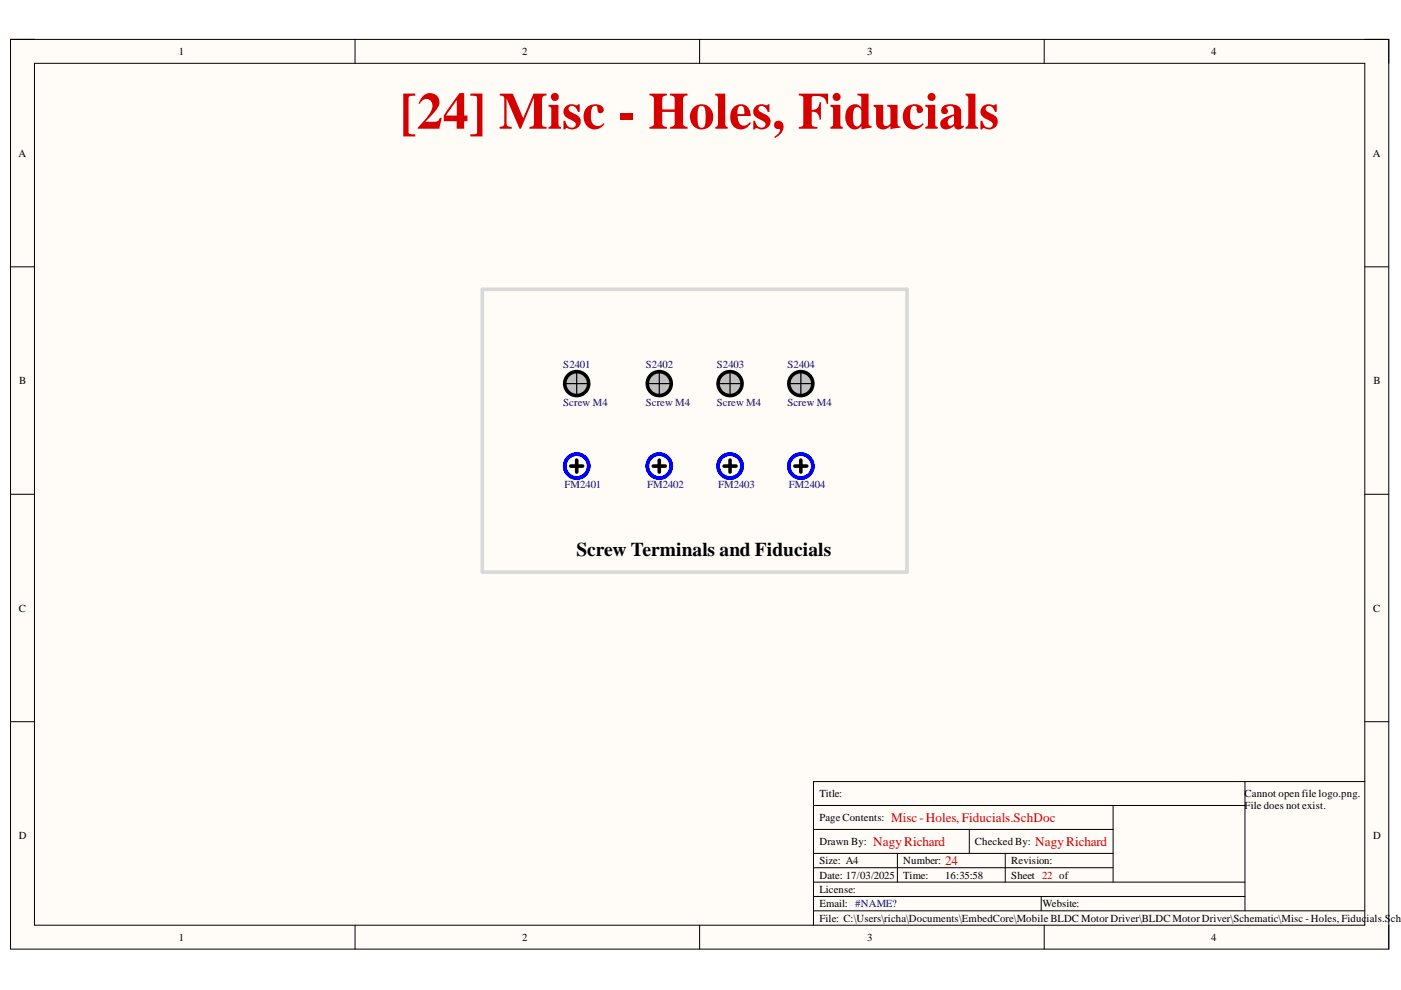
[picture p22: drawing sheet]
<svg xmlns="http://www.w3.org/2000/svg" width="297mm" height="210mm" viewBox="0 0 297 210" stroke-linecap="round" stroke-linejoin="round" font-family="sans-serif">
<defs><g id="words">
<text font-size="11" fill="#d50000" x="84.8" y="27.3">[24] Misc - Holes, Fiducials</text>
<text font-size="4.1" x="122.2" y="117.9">Screw Terminals and Fiducials</text>
<g font-size="2.8" fill="#d50000">
<text x="185.1" y="179.4">NagyRichard</text>
<text x="189" y="174.3">Misc-Holes, Fiducials.SchDoc</text>
<text x="219.5" y="179.4">NagyRichard</text>
<text x="200.4" y="183.4">24</text>
</g>
<g font-size="2.3">
<text x="37.9" y="11.7">1</text>
<text x="110.7" y="11.7">2</text>
<text x="183.9" y="11.7">3</text>
<text x="256.8" y="11.7">4</text>
<text x="3.9" y="33.3">A</text>
<text x="291" y="33.3">A</text>
<text x="4.1" y="81.4">B</text>
<text x="291.2" y="81.4">B</text>
<text x="4" y="129.7">C</text>
<text x="291.1" y="129.7">C</text>
<text x="173.7" y="169">Title:</text>
<text x="263.9" y="169">Cannot open file logo.png.</text>
<text x="263.9" y="171.6">File does not exist.</text>
<text x="4" y="177.9">D</text>
<text x="173.7" y="179.2">Drawn By:</text>
<text x="173.7" y="174.1">Page Contents:</text>
<text x="206.7" y="179.2">Checked By:</text>
<text x="291.1" y="177.9">D</text>
<text x="173.7" y="183.2">Size: A4</text>
<text x="191.5" y="183.2">Number:</text>
<text x="214.4" y="183.2">Revision:</text>
<text x="173.7" y="186.3">Date: 17/03/2025</text>
<text x="173.7" y="189.3">License:</text>
<text x="191.5" y="186.3">Time:</text>
<text x="200.4" y="186.3">16:35:58</text>
<text x="214.4" y="186.3">Sheet 22 of</text>
<text x="173.7" y="195.4">File: C:\Users\richa\Documents\EmbedCore\Mobile BLDC Motor Driver\BLDC Motor Driver\Schematic\Misc - Holes, Fiducials.SchD</text>
<text x="173.7" y="192.4">Email: #NAME?</text>
<text x="221" y="192.4">Website:</text>
<text x="37.9" y="199.5">1</text>
<text x="110.7" y="199.5">2</text>
<text x="183.9" y="199.5">3</text>
<text x="256.8" y="199.5">4</text>
</g>
<g font-size="2.3" fill="#000080">
<text x="119.4" y="78.1">S2401</text>
<text x="136.9" y="78.1">S2402</text>
<text x="152" y="78.1">S2403</text>
<text x="167" y="78.1">S2404</text>
<text x="119.4" y="86.2">Screw M4</text>
<text x="136.9" y="86.2">Screw M4</text>
<text x="152" y="86.2">Screw M4</text>
<text x="167" y="86.2">Screw M4</text>
<text x="119.7" y="103.4">FM2401</text>
<text x="137.2" y="103.4">FM2402</text>
<text x="152.2" y="103.4">FM2403</text>
<text x="167.2" y="103.4">FM2404</text>
</g>
</g></defs>
<path d="M2.2 8.4h292.2v192.8h-292.2z" fill-rule="evenodd" fill="#fffcf8"/>
<path d="M2.2 8.4h292.2v192.8h-292.2z" fill="none" stroke="#000" stroke-width=".21"/>
<path d="M7.3 13.4h282.1v182.8h-282.1z" fill-rule="evenodd" fill="#fffcf8"/>
<g fill="none" stroke="#000" stroke-width=".21">
<path d="M2.2 8.3h5.1M7.3 13.4h282.1v182.8h-282.1zM75.3 8.3v5.1M148.3 8.3v5.1M221.4 8.4v5M289.4 8.4h5v5M2.2 56.6h5.1M289.4 56.6h5M2.2 104.8h5.1M289.4 104.8h5M2.2 153h5.1M289.4 153h5"/>
<path d="M172.5 175.9h63.5M172.5 170.8h91.5M205.5 175.9v5M236 170.8v16.2M264 165.7v27.4M289.4 165.7h-116.9v30.5M75.3 196.2v5M148.3 196.2v5M172.5 180.9h63.5M172.5 187h91.5M172.5 184h63.5M172.5 190.1h91.5"/>
<path d="M172.5 193.1h116.9M190.3 180.9v6.1M213.1 180.9v6.1M220.8 190.1v3M221.4 196.2v5M294.4 196.2v5"/>
</g>
<circle cx="122.3" cy="81.3" r="2.54" fill="#c0c0c0"/>
<circle cx="122.3" cy="81.3" r="2.54" fill="none" stroke="#000" stroke-width=".76"/>
<path d="M122.3 78.8v5.1M119.7 81.3h5.1" fill="none" stroke="#000" stroke-width=".25"/>
<circle cx="139.8" cy="81.3" r="2.54" fill="#c0c0c0"/>
<circle cx="139.8" cy="81.3" r="2.54" fill="none" stroke="#000" stroke-width=".76"/>
<path d="M139.8 78.8v5.1M137.2 81.3h5.1" fill="none" stroke="#000" stroke-width=".25"/>
<circle cx="154.8" cy="81.3" r="2.54" fill="#c0c0c0"/>
<circle cx="154.8" cy="81.3" r="2.54" fill="none" stroke="#000" stroke-width=".76"/>
<path d="M154.8 78.8v5.1M152.2 81.3h5.1" fill="none" stroke="#000" stroke-width=".25"/>
<circle cx="169.8" cy="81.3" r="2.54" fill="#c0c0c0"/>
<g fill="none" stroke="#000" stroke-width=".76">
<path d="M121 98.8h2.5M122.3 97.6v2.5M138.5 98.8h2.5M139.8 97.6v2.5M153.5 98.8h2.6M154.8 97.6v2.5M168.5 98.8h2.6M169.8 97.6v2.5"/>
<circle cx="169.8" cy="81.3" r="2.54"/>
</g>
<path d="M169.8 78.8v5.1M167.2 81.3h5.1" fill="none" stroke="#000" stroke-width=".25"/>
<g fill="none" stroke="#00f" stroke-width=".76">
<circle cx="122.3" cy="98.8" r="2.54"/>
<circle cx="139.8" cy="98.8" r="2.54"/>
<circle cx="154.8" cy="98.8" r="2.54"/>
<circle cx="169.8" cy="98.8" r="2.54"/>
</g>
<path d="M102.3 121.3v-60h90v60h-90" fill="none" stroke="#d9d9d9" stroke-width=".76"/>
<use href="#words"/>
</svg>
